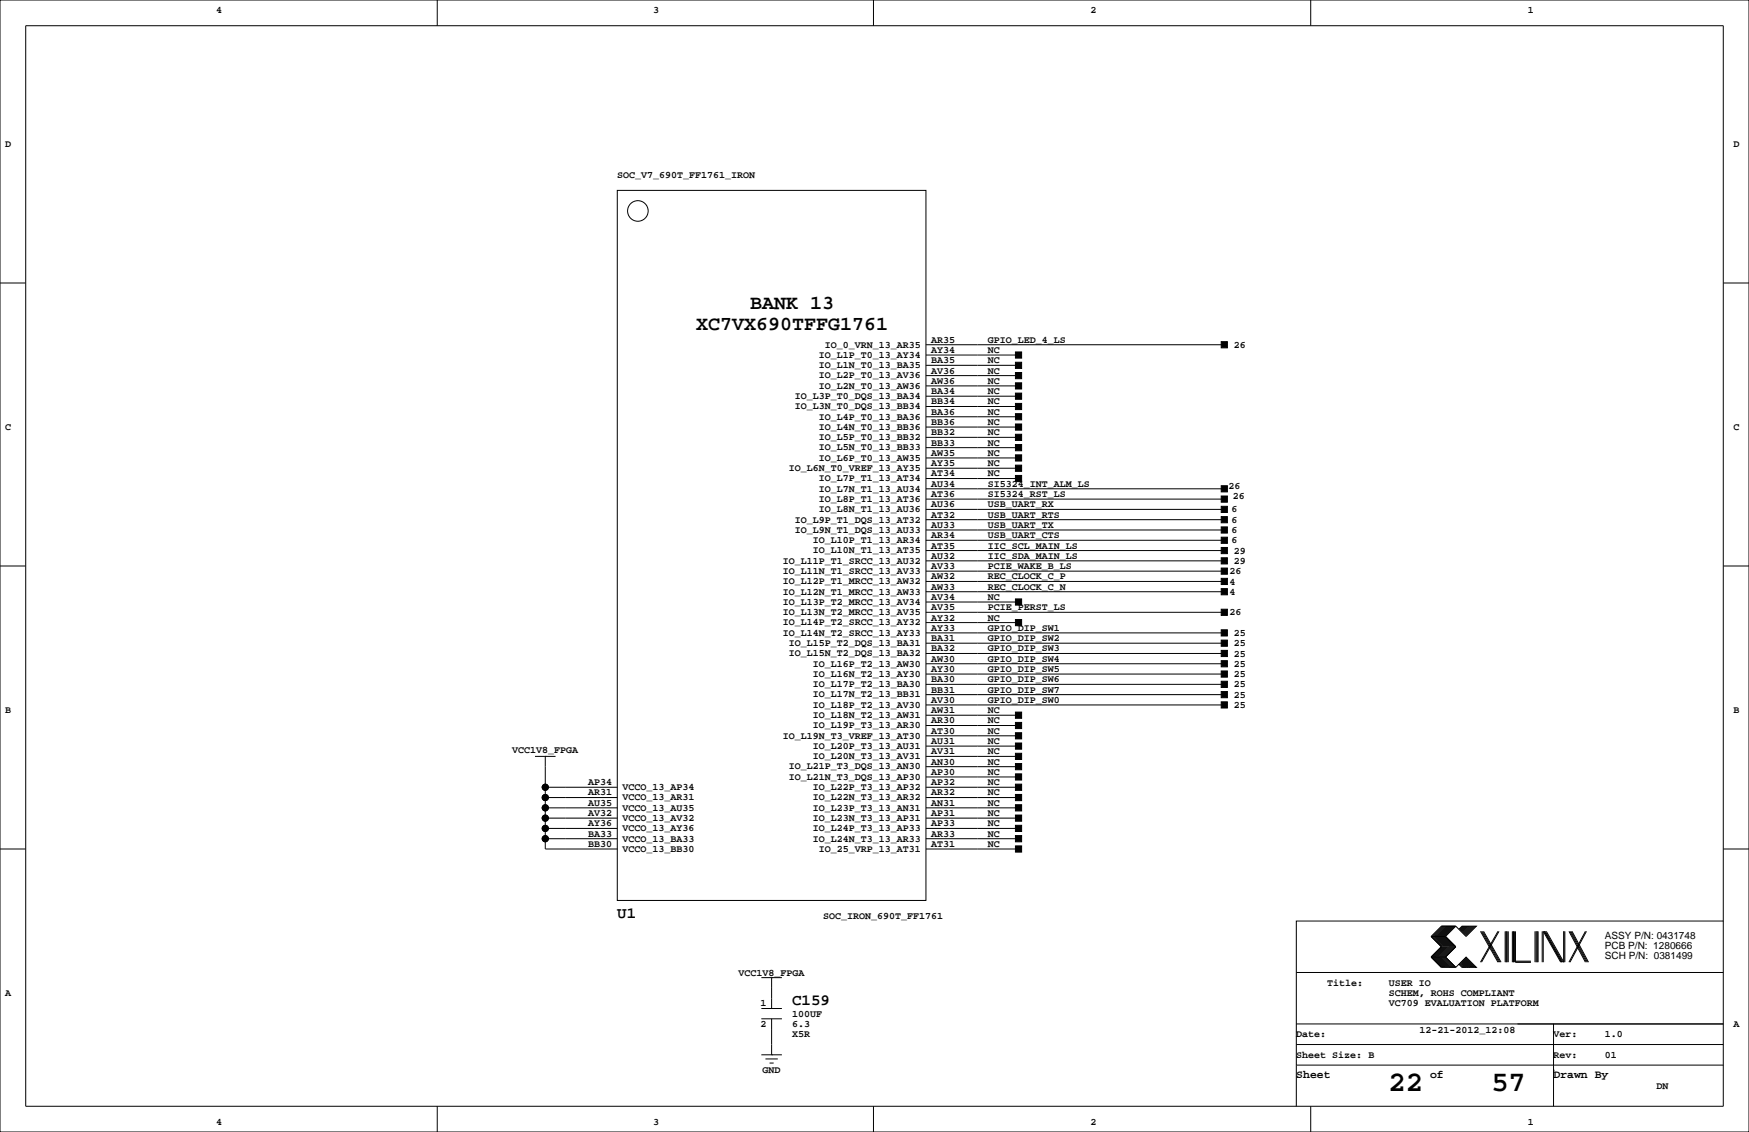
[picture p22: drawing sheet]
<svg xmlns="http://www.w3.org/2000/svg" width="432mm" height="279mm" viewBox="0 0 432 279" stroke-linecap="round" stroke-linejoin="round" font-family="sans-serif">
<defs><g id="words">
<g font-size="7.1">
<text x="342.8" y="269.3">22</text>
<text x="368.2" y="269.3">57</text>
</g>
<g font-size="4.9">
<text x="185.2" y="76.3">BANK 13</text>
<text x="171.9" y="81.4">XC7VX690TFFG1761</text>
</g>
<g font-size="3.9">
<text x="152.4" y="226.5">U1</text>
<text x="195.6" y="248.1">C159</text>
</g>
<g font-size="2.8">
<text x="320" y="266.1">Sheet</text>
<text x="353.1" y="266.1">of</text>
<text x="383.5" y="266.1">Drawn By</text>
</g>
<g font-size="2.5">
<text x="53.3" y="3.3">4</text>
<text x="161.3" y="3.3">3</text>
<text x="269.2" y="3.3">2</text>
<text x="377.2" y="3.3">1</text>
<text x="1.3" y="36.3">D</text>
<text x="428" y="36.3">D</text>
<text x="152.4" y="43.9">SOC_V7_690T_FF1761_IRON</text>
<text x="202.1" y="88.3">IO_L1P_T0_13_AY34</text>
<text x="203.6" y="85.8">IO_0_VRN_13_AR35</text>
<text x="229.9" y="89.7">BA35</text>
<text x="229.9" y="87.1">AY34</text>
<text x="229.9" y="84.6">AR35</text>
<text x="243.8" y="84.6">GPIO_LED_4_LS</text>
<text x="243.8" y="87.1">NC</text>
<text x="243.8" y="89.7">NC</text>
<text x="304.6" y="85.9">26</text>
<text x="202.1" y="95.9">IO_L2N_T0_13_AW36</text>
<text x="202.1" y="93.4">IO_L2P_T0_13_AV36</text>
<text x="202.1" y="90.9">IO_L1N_T0_13_BA35</text>
<text x="229.9" y="94.7">AW36</text>
<text x="229.9" y="92.2">AV36</text>
<text x="243.8" y="94.7">NC</text>
<text x="243.8" y="92.2">NC</text>
<text x="196.2" y="101">IO_L3N_T0_DQS_13_BB34</text>
<text x="196.2" y="98.5">IO_L3P_T0_DQS_13_BA34</text>
<text x="229.9" y="99.8">BB34</text>
<text x="229.9" y="97.3">BA34</text>
<text x="243.8" y="97.3">NC</text>
<text x="243.8" y="99.8">NC</text>
<text x="1.3" y="106.2">C</text>
<text x="202.1" y="106.1">IO_L4N_T0_13_BB36</text>
<text x="202.1" y="103.6">IO_L4P_T0_13_BA36</text>
<text x="229.9" y="107.4">BB32</text>
<text x="229.9" y="104.9">BB36</text>
<text x="229.9" y="102.4">BA36</text>
<text x="243.8" y="102.4">NC</text>
<text x="243.8" y="104.9">NC</text>
<text x="243.8" y="107.4">NC</text>
<text x="428" y="106.2">C</text>
<text x="202.1" y="113.7">IO_L6P_T0_13_AW35</text>
<text x="202.1" y="111.2">IO_L5N_T0_13_BB33</text>
<text x="202.1" y="108.6">IO_L5P_T0_13_BB32</text>
<text x="229.9" y="112.5">AW35</text>
<text x="229.9" y="110">BB33</text>
<text x="243.8" y="112.5">NC</text>
<text x="243.8" y="110">NC</text>
<text x="194.7" y="116.3">IO_L6N_T0_VREF_13_AY35</text>
<text x="202.1" y="118.8">IO_L7P_T1_13_AT34</text>
<text x="229.9" y="117.6">AT34</text>
<text x="229.9" y="115.1">AY35</text>
<text x="243.8" y="117.6">NC</text>
<text x="243.8" y="115.1">NC</text>
<text x="202.1" y="123.9">IO_L8P_T1_13_AT36</text>
<text x="202.1" y="121.3">IO_L7N_T1_13_AU34</text>
<text x="229.9" y="125.2">AU36</text>
<text x="229.9" y="122.7">AT36</text>
<text x="229.9" y="120.1">AU34</text>
<text x="243.8" y="122.7">SI5324_RST_LS</text>
<text x="243.8" y="125.2">USB_UART_RX</text>
<text x="243.8" y="120.1">SI5324_INT_ALM_LS</text>
<text x="303.3" y="120.7">26</text>
<text x="304.3" y="123.2">26</text>
<text x="196.2" y="131.5">IO_L9N_T1_DQS_13_AU33</text>
<text x="196.2" y="129">IO_L9P_T1_DQS_13_AT32</text>
<text x="202.1" y="126.4">IO_L8N_T1_13_AU36</text>
<text x="229.9" y="130.3">AU33</text>
<text x="229.9" y="127.8">AT32</text>
<text x="243.8" y="130.3">USB_UART_TX</text>
<text x="243.8" y="127.8">USB_UART_RTS</text>
<text x="304.1" y="131.6">6</text>
<text x="304.1" y="129">6</text>
<text x="304.1" y="126.5">6</text>
<text x="200.7" y="136.6">IO_L10N_T1_13_AT35</text>
<text x="200.7" y="134">IO_L10P_T1_13_AR34</text>
<text x="229.9" y="137.9">AU32</text>
<text x="229.9" y="135.4">AT35</text>
<text x="229.9" y="132.8">AR34</text>
<text x="243.8" y="137.9">IIC_SDA_MAIN_LS</text>
<text x="243.8" y="132.8">USB_UART_CTS</text>
<text x="243.8" y="135.4">IIC_SCL_MAIN_LS</text>
<text x="304.1" y="134.1">6</text>
<text x="304.6" y="136.7">29</text>
<text x="193.3" y="141.7">IO_L11N_T1_SRCC_13_AV33</text>
<text x="193.3" y="139.1">IO_L11P_T1_SRCC_13_AU32</text>
<text x="229.9" y="143">AW32</text>
<text x="229.9" y="140.5">AV33</text>
<text x="243.8" y="140.5">PCIE_WAKE_B_LS</text>
<text x="243.8" y="143">REC_CLOCK_C_P</text>
<text x="303.5" y="141.7">26</text>
<text x="304.6" y="139.2">29</text>
<text x="193.3" y="149.3">IO_L13P_T2_MRCC_13_AV34</text>
<text x="193.3" y="146.7">IO_L12N_T1_MRCC_13_AW33</text>
<text x="193.3" y="144.2">IO_L12P_T1_MRCC_13_AW32</text>
<text x="229.9" y="148.1">AV34</text>
<text x="229.9" y="145.5">AW33</text>
<text x="243.8" y="148.1">NC</text>
<text x="243.8" y="145.5">REC_CLOCK_C_N</text>
<text x="303.5" y="146.8">4</text>
<text x="303.5" y="144.3">4</text>
<text x="193.3" y="154.4">IO_L14P_T2_SRCC_13_AY32</text>
<text x="193.3" y="151.8">IO_L13N_T2_MRCC_13_AV35</text>
<text x="229.9" y="155.7">AY33</text>
<text x="229.9" y="153.2">AY32</text>
<text x="229.9" y="150.6">AV35</text>
<text x="243.8" y="153.2">NC</text>
<text x="243.8" y="155.7">GPIO_DIP_SW1</text>
<text x="243.8" y="150.6">PCIE_PERST_LS</text>
<text x="303.5" y="151.9">26</text>
<text x="193.3" y="156.9">IO_L14N_T2_SRCC_13_AY33</text>
<text x="194.7" y="162">IO_L15N_T2_DQS_13_BA32</text>
<text x="194.7" y="159.4">IO_L15P_T2_DQS_13_BA31</text>
<text x="229.9" y="160.8">BA32</text>
<text x="229.9" y="158.2">BA31</text>
<text x="243.8" y="160.8">GPIO_DIP_SW3</text>
<text x="243.8" y="158.2">GPIO_DIP_SW2</text>
<text x="304.6" y="157">25</text>
<text x="304.6" y="159.5">25</text>
<text x="200.7" y="167.1">IO_L16N_T2_13_AY30</text>
<text x="200.7" y="164.5">IO_L16P_T2_13_AW30</text>
<text x="229.9" y="165.9">AY30</text>
<text x="229.9" y="163.3">AW30</text>
<text x="243.8" y="165.9">GPIO_DIP_SW5</text>
<text x="243.8" y="163.3">GPIO_DIP_SW4</text>
<text x="304.6" y="167.1">25</text>
<text x="304.6" y="164.6">25</text>
<text x="304.6" y="162.1">25</text>
<text x="200.7" y="172.1">IO_L17N_T2_13_BB31</text>
<text x="200.7" y="169.6">IO_L17P_T2_13_BA30</text>
<text x="229.9" y="173.5">AV30</text>
<text x="229.9" y="170.9">BB31</text>
<text x="229.9" y="168.4">BA30</text>
<text x="243.8" y="173.5">GPIO_DIP_SW0</text>
<text x="243.8" y="170.9">GPIO_DIP_SW7</text>
<text x="243.8" y="168.4">GPIO_DIP_SW6</text>
<text x="304.6" y="172.2">25</text>
<text x="304.6" y="169.7">25</text>
<text x="1.3" y="176">B</text>
<text x="200.7" y="179.8">IO_L19P_T3_13_AR30</text>
<text x="200.7" y="177.2">IO_L18N_T2_13_AW31</text>
<text x="200.7" y="174.7">IO_L18P_T2_13_AV30</text>
<text x="229.9" y="178.6">AR30</text>
<text x="229.9" y="176">AW31</text>
<text x="243.8" y="176">NC</text>
<text x="243.8" y="178.6">NC</text>
<text x="304.6" y="174.8">25</text>
<text x="428" y="176">B</text>
<text x="126.5" y="185.9">VCC1V8_FPGA</text>
<text x="193.3" y="182.3">IO_L19N_T3_VREF_13_AT30</text>
<text x="200.7" y="184.8">IO_L20P_T3_13_AU31</text>
<text x="229.9" y="183.6">AU31</text>
<text x="229.9" y="181.1">AT30</text>
<text x="243.8" y="181.1">NC</text>
<text x="243.8" y="183.6">NC</text>
<text x="194.7" y="189.9">IO_L21P_T3_DQS_13_AN30</text>
<text x="200.7" y="187.4">IO_L20N_T3_13_AV31</text>
<text x="229.9" y="191.3">AP30</text>
<text x="229.9" y="188.7">AN30</text>
<text x="229.9" y="186.2">AV31</text>
<text x="243.8" y="188.7">NC</text>
<text x="243.8" y="186.2">NC</text>
<text x="243.8" y="191.3">NC</text>
<text x="145.2" y="196.3">AR31</text>
<text x="145.2" y="193.8">AP34</text>
<text x="153.7" y="197.5">VCCO_13_AR31</text>
<text x="153.7" y="195">VCCO_13_AP34</text>
<text x="194.7" y="192.5">IO_L21N_T3_DQS_13_AP30</text>
<text x="200.7" y="197.5">IO_L22N_T3_13_AR32</text>
<text x="200.7" y="195">IO_L22P_T3_13_AP32</text>
<text x="229.9" y="196.3">AR32</text>
<text x="229.9" y="193.8">AP32</text>
<text x="243.8" y="196.3">NC</text>
<text x="243.8" y="193.8">NC</text>
<text x="145.2" y="204">AY36</text>
<text x="145.2" y="201.4">AV32</text>
<text x="145.2" y="198.9">AU35</text>
<text x="153.7" y="202.6">VCCO_13_AV32</text>
<text x="153.7" y="200.1">VCCO_13_AU35</text>
<text x="200.7" y="202.6">IO_L23N_T3_13_AP31</text>
<text x="200.7" y="200.1">IO_L23P_T3_13_AN31</text>
<text x="229.9" y="204">AP33</text>
<text x="229.9" y="201.4">AP31</text>
<text x="229.9" y="198.9">AN31</text>
<text x="243.8" y="201.4">NC</text>
<text x="243.8" y="198.9">NC</text>
<text x="243.8" y="204">NC</text>
<text x="145.2" y="209">BB30</text>
<text x="145.2" y="206.5">BA33</text>
<text x="153.7" y="207.7">VCCO_13_BA33</text>
<text x="153.7" y="205.2">VCCO_13_AY36</text>
<text x="200.7" y="207.7">IO_L24N_T3_13_AR33</text>
<text x="200.7" y="205.2">IO_L24P_T3_13_AP33</text>
<text x="229.9" y="209">AT31</text>
<text x="229.9" y="206.5">AR33</text>
<text x="243.8" y="209">NC</text>
<text x="243.8" y="206.5">NC</text>
<text x="153.7" y="210.2">VCCO_13_BB30</text>
<text x="202.1" y="210.2">IO_25_VRP_13_AT31</text>
<text x="203.2" y="226.8">SOC_IRON_690T_FF1761</text>
<text x="396.2" y="231.7">ASSY P/N: 0431748</text>
<text x="396.2" y="236.8">SCH P/N: 0381499</text>
<text x="396.2" y="234.2">PCB P/N: 1280666</text>
<text x="1.3" y="245.9">A</text>
<text x="182.4" y="240.8">VCC1V8_FPGA</text>
<text x="327.7" y="243.3">Title:</text>
<text x="342.9" y="245.9">SCHEM, ROHS COMPLIANT</text>
<text x="342.9" y="243.3">USER IO</text>
<text x="187.7" y="248.4">1</text>
<text x="195.6" y="251">100UF</text>
<text x="342.9" y="248.4">VC709 EVALUATION PLATFORM</text>
<text x="187.7" y="253.5">2</text>
<text x="195.6" y="253.5">6.3</text>
<text x="195.6" y="256">X5R</text>
<text x="320" y="256">Date:</text>
<text x="350.4" y="255">12-21-2012_12:08</text>
<text x="383.5" y="256">Ver:</text>
<text x="396.2" y="256">1.0</text>
<text x="428" y="253.5">A</text>
<text x="320" y="261.1">Sheet Size: B</text>
<text x="383.5" y="261.1">Rev:</text>
<text x="396.2" y="261.1">01</text>
<text x="188.3" y="264.9">GND</text>
<text x="408.9" y="268.7">DN</text>
<text x="53.3" y="277.6">4</text>
<text x="161.3" y="277.6">3</text>
<text x="269.2" y="277.6">2</text>
<text x="377.2" y="277.6">1</text>
</g>
</g></defs>
<g fill="none" stroke="#000" stroke-width=".25">
<path d="M0 0h431.8v279.4h-431.8zM6.3 6.4h419.1v266.6h-419.1zM107.9 0v6.4M215.6 0v6.4M323.6 0v6.4M152.4 47h76.2v175.2h-76.2zM0 69.8h6.3M425.4 69.8h6.4M228.6 90.2h22.9M228.6 92.7h22.9M228.6 95.2h22.9M228.6 97.8h22.9"/>
<path d="M228.6 87.6h22.9M228.6 85.1h73.7M228.6 107.9h22.9M228.6 110.5h22.9M228.6 113h22.9M228.6 115.6h22.9M228.6 118.1h22.9M228.6 105.4h22.9M228.6 102.9h22.9M228.6 100.3h22.9M0 139.7h6.3M228.6 135.9h73.7"/>
<path d="M228.6 120.7h73.7M228.6 125.7h73.7M228.6 128.3h73.7M228.6 130.8h73.7M228.6 133.3h73.7M228.6 138.4h73.7M228.6 123.2h73.7M425.4 139.7h6.4M228.6 143.5h73.7M228.6 141h73.7M228.6 158.8h73.7M228.6 146h73.7"/>
<path d="M228.6 151.1h73.7M228.6 156.2h73.7M228.6 148.6h22.9M228.6 153.7h22.9M228.6 179.1h22.9M228.6 176.5h22.9M228.6 161.3h73.7M228.6 163.8h73.7M228.6 166.4h73.7M228.6 168.9h73.7M228.6 171.4h73.7M228.6 174h73.7"/>
<path d="M132.1 186.7h5.1M134.6 186.7h.1M134.6 194.3h17.8M134.6 196.8h17.8M134.6 199.4h17.8M134.6 186.7v22.8h17.8M228.6 191.8h22.9M228.6 194.3h22.9M228.6 196.8h22.9M228.6 184.1h22.9M228.6 181.6h22.9M228.6 186.7h22.9"/>
<path d="M228.6 189.2h22.9M228.6 199.4h22.9M0 209.5h6.3M134.6 204.5h17.8M134.6 201.9h17.8M134.6 207h17.8M228.6 204.5h22.9M228.6 201.9h22.9M228.6 207h22.9M228.6 209.5h22.9M425.4 209.5h6.4M353.3 236.2l2.6 2.6h3.5"/>
<path d="M353.3 231.1l2.6 2.6-2.6 2.5M353.3 236.2h3.6M353.3 231.1h3.6M356.1 228.6l-2.5 2.5 2.5 2.6-2.5 2.5 2.5 2.6M356.4 228.6l-2.6 2.5 2.6 2.6-2.6 2.5 2.6 2.6M356.6 228.6l-2.5 2.5 2.5 2.6-2.5 2.5 2.5 2.6M356.9 228.6l-2.6 2.5 2.6 2.6-2.6 2.5 2.6 2.6M356.9 231.1l2.5 2.6-2.5 2.5M356.9 236.2l2.5 2.6M357.1 228.6l-2.5 2.5 2.5 2.6-2.5 2.5 2.5 2.6M357.4 228.6l-2.6 2.5 2.6 2.6-2.6 2.5 2.6 2.6M357.6 228.6l-2.5 2.5 2.5 2.6-2.5 2.5 2.5 2.6"/>
<path d="M357.9 228.6l-2.6 2.5 2.6 2.6-2.6 2.5 2.6 2.6M358.1 228.6l-2.5 2.5 2.5 2.6-2.5 2.5 2.5 2.6M358.4 228.6l-2.5 2.5 2.5 2.6-2.5 2.5 2.5 2.6M358.6 228.6l-2.5 2.5 2.5 2.6-2.5 2.5 2.5 2.6M358.9 228.6l-2.5 2.5 2.5 2.6-2.5 2.5 2.5 2.6M359.2 228.6l-2.6 2.5 2.6 2.6-2.6 2.5 2.6 2.6M359.4 228.6l2.5 2.5 2.6-2.5h-3.6l-.7 .8M359.4 228.6h-3.5l-2.6 2.5M359.4 228.6l-2.5 2.5M360.2 238l.7 .8h3.6l-2.6-2.6-2.5 2.6M360.4 237.7l1 1.1M360.4 238l.8 .8"/>
<path d="M360.7 237.5l1.2 1.3M360.7 237.7l1 1.1M360.9 237.2l1.6 1.6M360.9 237.5l1.3 1.3M361.2 237l1.8 1.8M361.2 237.2l1.5 1.6M361.2 228.6l-.8 .8M361.4 236.7l2.1 2.1M361.4 237l1.8 1.8M361.4 228.6l-1 1M361.7 236.5l2.3 2.3M361.7 236.7l2 2.1"/>
<path d="M361.7 228.6l-1 1M361.9 236.5l2.3 2.3M361.9 228.6l-1.2 1.3M362.2 228.6l-1.3 1.3M362.5 228.6l-1.6 1.5M362.7 228.6l-1.5 1.5M363 228.6l-1.8 1.8M363.2 228.6l-1.8 1.8M363.5 228.6l-2.1 2M363.7 228.6l-2 2M364 228.6l-2.3 2.3M364.2 228.6l-2.3 2.3"/>
<path d="M365.5 229.9l4.3 7.6M365.8 229.9l4.3 7.6M366 229.9l4.3 7.6M366.3 229.9l4.3 7.6M369.8 229.9l-4.3 7.6M370.1 229.9l-4.3 7.6M371.6 229.9v7.6M371.9 229.9v7.6M372.1 229.9v7.6M372.4 229.9v7.6M373.4 229.9v7.6M373.6 229.9v7.6"/>
<path d="M373.9 229.9v7.6M374.1 229.9v7.6h3.9M374.1 237.2h3.9M379 229.9v7.6M379.2 229.9v7.6M379.5 229.9v7.6M379.7 229.9v7.6M380.7 229.9v7.6M381 237.5v-7.6l4.3 7.6M381.3 229.9l4.3 7.6M381.5 229.9l4.3 7.6M381.8 229.9l4.3 7.6v-7.6"/>
<path d="M386.3 229.9v7.6M387.3 229.9l4.1 7.6M387.6 229.9l4.1 7.6M387.9 229.9l4 7.6M388.1 229.9l4.1 7.6M391.4 229.9l-4.1 7.6M391.7 229.9l-4.1 7.6M425.4 227.3h-105.4v35.6M188 251.5h5M188 248.9h5M188 241.3h5M190.5 241.3h.1"/>
<path d="M190.5 241.3v7.6M190.5 251.5v8.8M320 257.8h105.4M320 252.7h105.4M320 240h105.4M383.5 252.7v20.3M107.9 273v6.4M188 260.3h5M189 261.4h3M190 262.4h1M190.5 260.3h.1M215.6 273v6.4"/>
<path d="M320 262.9v10.1M320 262.9h105.4M323.6 273v6.4M383.5 264.2h.1"/>
<circle cx="157.5" cy="52.1" r="2.54"/>
<circle cx="134.6" cy="194.3" r=".76"/>
<circle cx="134.6" cy="196.8" r=".76"/>
<circle cx="134.6" cy="199.4" r=".76"/>
<circle cx="134.6" cy="207" r=".76"/>
<circle cx="134.6" cy="204.5" r=".76"/>
<circle cx="134.6" cy="201.9" r=".76"/>
</g>
<g fill="#000" stroke="#000" stroke-width=".25">
<path d="M250.7 89.4h1.5v1.5h-1.5z" fill-rule="evenodd"/>
<path d="M250.7 91.9h1.5v1.6h-1.5z" fill-rule="evenodd"/>
<path d="M250.7 94.5h1.5v1.5h-1.5z" fill-rule="evenodd"/>
<path d="M250.7 97h1.5v1.6h-1.5z" fill-rule="evenodd"/>
<path d="M250.7 86.9h1.5v1.5h-1.5z" fill-rule="evenodd"/>
<path d="M301.5 84.3h1.5v1.6h-1.5z" fill-rule="evenodd"/>
<path d="M250.7 107.2h1.5v1.5h-1.5z" fill-rule="evenodd"/>
<path d="M250.7 109.7h1.5v1.6h-1.5z" fill-rule="evenodd"/>
<path d="M250.7 112.3h1.5v1.5h-1.5z" fill-rule="evenodd"/>
<path d="M250.7 114.8h1.5v1.5h-1.5z" fill-rule="evenodd"/>
<path d="M250.7 117.3h1.5v1.6h-1.5z" fill-rule="evenodd"/>
<path d="M250.7 104.6h1.5v1.6h-1.5z" fill-rule="evenodd"/>
<path d="M250.7 102.1h1.5v1.5h-1.5z" fill-rule="evenodd"/>
<path d="M250.7 99.6h1.5v1.5h-1.5z" fill-rule="evenodd"/>
<path d="M301.5 135.1h1.5v1.6h-1.5z" fill-rule="evenodd"/>
<path d="M301.5 119.9h1.5v1.5h-1.5z" fill-rule="evenodd"/>
<path d="M301.5 125h1.5v1.5h-1.5z" fill-rule="evenodd"/>
<path d="M301.5 127.5h1.5v1.5h-1.5z" fill-rule="evenodd"/>
<path d="M301.5 130h1.5v1.6h-1.5z" fill-rule="evenodd"/>
<path d="M301.5 132.6h1.5v1.5h-1.5z" fill-rule="evenodd"/>
<path d="M301.5 137.7h1.5v1.5h-1.5z" fill-rule="evenodd"/>
<path d="M301.5 122.4h1.5v1.6h-1.5z" fill-rule="evenodd"/>
<path d="M250.7 147.8h1.5v1.6h-1.5z" fill-rule="evenodd"/>
<path d="M250.7 152.9h1.5v1.5h-1.5z" fill-rule="evenodd"/>
<path d="M301.5 142.7h1.5v1.6h-1.5z" fill-rule="evenodd"/>
<path d="M301.5 140.2h1.5v1.5h-1.5z" fill-rule="evenodd"/>
<path d="M301.5 158h1.5v1.5h-1.5z" fill-rule="evenodd"/>
<path d="M301.5 145.3h1.5v1.5h-1.5z" fill-rule="evenodd"/>
<path d="M301.5 150.4h1.5v1.5h-1.5z" fill-rule="evenodd"/>
<path d="M301.5 155.4h1.5v1.6h-1.5z" fill-rule="evenodd"/>
<path d="M250.7 178.3h1.5v1.5h-1.5z" fill-rule="evenodd"/>
<path d="M250.7 175.8h1.5v1.5h-1.5z" fill-rule="evenodd"/>
<path d="M301.5 160.5h1.5v1.6h-1.5z" fill-rule="evenodd"/>
<path d="M301.5 163.1h1.5v1.5h-1.5z" fill-rule="evenodd"/>
<path d="M301.5 165.6h1.5v1.5h-1.5z" fill-rule="evenodd"/>
<path d="M301.5 168.1h1.5v1.6h-1.5z" fill-rule="evenodd"/>
<path d="M301.5 170.7h1.5v1.5h-1.5z" fill-rule="evenodd"/>
<path d="M301.5 173.2h1.5v1.6h-1.5z" fill-rule="evenodd"/>
<path d="M250.7 191h1.5v1.5h-1.5z" fill-rule="evenodd"/>
<path d="M250.7 193.5h1.5v1.6h-1.5z" fill-rule="evenodd"/>
<path d="M250.7 196.1h1.5v1.5h-1.5z" fill-rule="evenodd"/>
<path d="M250.7 183.4h1.5v1.5h-1.5z" fill-rule="evenodd"/>
<path d="M250.7 180.8h1.5v1.6h-1.5z" fill-rule="evenodd"/>
<path d="M250.7 185.9h1.5v1.6h-1.5z" fill-rule="evenodd"/>
<path d="M250.7 188.5h1.5v1.5h-1.5z" fill-rule="evenodd"/>
<path d="M250.7 203.7h1.5v1.5h-1.5z" fill-rule="evenodd"/>
<path d="M250.7 198.6h1.5v1.6h-1.5z" fill-rule="evenodd"/>
<path d="M250.7 201.2h1.5v1.5h-1.5z" fill-rule="evenodd"/>
<path d="M250.7 206.2h1.5v1.6h-1.5z" fill-rule="evenodd"/>
<path d="M250.7 208.8h1.5v1.5h-1.5z" fill-rule="evenodd"/>
<circle cx="134.6" cy="194.3" r=".76"/>
<circle cx="134.6" cy="196.8" r=".76"/>
<circle cx="134.6" cy="199.4" r=".76"/>
<circle cx="134.6" cy="207" r=".76"/>
<circle cx="134.6" cy="204.5" r=".76"/>
<circle cx="134.6" cy="201.9" r=".76"/>
</g>
<use href="#words"/>
</svg>
